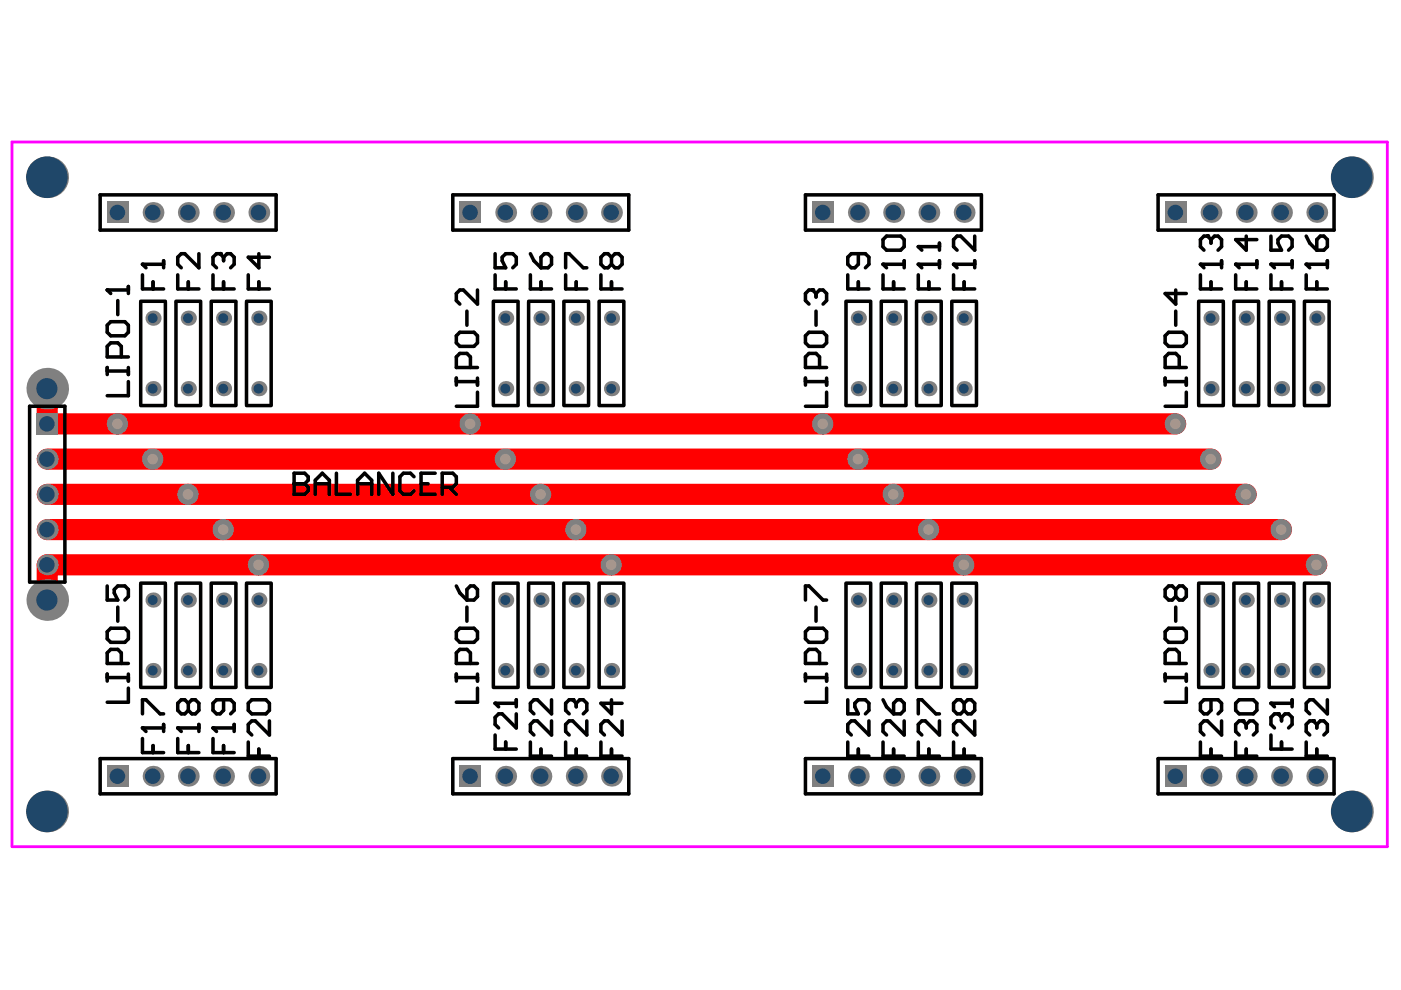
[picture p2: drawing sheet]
<svg xmlns="http://www.w3.org/2000/svg" width="297mm" height="210mm" viewBox="0 0 297 210" stroke-linecap="round" stroke-linejoin="round" font-family="sans-serif">
<path d="M2.5 30.1h291.6v149.4h-291.6z" fill="none" stroke="#f0f" stroke-width=".6"/>
<g fill="#a6968d">
<circle cx="54.8" cy="119.8" r="1.12"/>
<circle cx="47.3" cy="112.3" r="1.12"/>
<circle cx="39.9" cy="104.8" r="1.12"/>
<circle cx="32.4" cy="97.3" r="1.12"/>
<circle cx="129.6" cy="119.8" r="1.12"/>
<circle cx="122.1" cy="112.3" r="1.12"/>
<circle cx="114.6" cy="104.8" r="1.12"/>
<circle cx="107.1" cy="97.3" r="1.12"/>
<circle cx="204.3" cy="119.8" r="1.12"/>
<circle cx="196.9" cy="112.3" r="1.12"/>
<circle cx="189.4" cy="104.8" r="1.12"/>
<circle cx="181.9" cy="97.3" r="1.12"/>
<circle cx="279.1" cy="119.8" r="1.12"/>
<circle cx="271.6" cy="112.3" r="1.12"/>
<circle cx="264.2" cy="104.8" r="1.12"/>
<circle cx="256.7" cy="97.3" r="1.12"/>
<circle cx="249.2" cy="89.9" r="1.12"/>
<circle cx="174.4" cy="89.9" r="1.12"/>
<circle cx="99.7" cy="89.9" r="1.12"/>
<circle cx="24.9" cy="89.9" r="1.12"/>
</g>
<path d="M10 82.4v7.5h239.3M10 97.3h246.8M10 104.8h254.2M10 112.3h261.7M279.2 119.8h-269.2v7.4" fill="none" stroke="#f00" stroke-width="4.5"/>
<circle cx="54.8" cy="119.8" r="2.24" fill="#808080"/>
<circle cx="54.8" cy="119.8" r="1.12" fill="#a6968d"/>
<circle cx="47.3" cy="112.3" r="2.24" fill="#808080"/>
<circle cx="47.3" cy="112.3" r="1.12" fill="#a6968d"/>
<circle cx="39.9" cy="104.8" r="2.24" fill="#808080"/>
<circle cx="39.9" cy="104.8" r="1.12" fill="#a6968d"/>
<circle cx="32.4" cy="97.3" r="2.24" fill="#808080"/>
<circle cx="32.4" cy="97.3" r="1.12" fill="#a6968d"/>
<circle cx="129.6" cy="119.8" r="2.24" fill="#808080"/>
<circle cx="129.6" cy="119.8" r="1.12" fill="#a6968d"/>
<circle cx="122.1" cy="112.3" r="2.24" fill="#808080"/>
<circle cx="122.1" cy="112.3" r="1.12" fill="#a6968d"/>
<circle cx="114.6" cy="104.8" r="2.24" fill="#808080"/>
<circle cx="114.6" cy="104.8" r="1.12" fill="#a6968d"/>
<circle cx="107.1" cy="97.3" r="2.24" fill="#808080"/>
<circle cx="107.1" cy="97.3" r="1.12" fill="#a6968d"/>
<circle cx="204.3" cy="119.8" r="2.24" fill="#808080"/>
<circle cx="204.3" cy="119.8" r="1.12" fill="#a6968d"/>
<circle cx="196.9" cy="112.3" r="2.24" fill="#808080"/>
<circle cx="196.9" cy="112.3" r="1.12" fill="#a6968d"/>
<circle cx="189.4" cy="104.8" r="2.24" fill="#808080"/>
<circle cx="189.4" cy="104.8" r="1.12" fill="#a6968d"/>
<circle cx="181.9" cy="97.3" r="2.24" fill="#808080"/>
<circle cx="181.9" cy="97.3" r="1.12" fill="#a6968d"/>
<circle cx="279.1" cy="119.8" r="2.24" fill="#808080"/>
<circle cx="279.1" cy="119.8" r="1.12" fill="#a6968d"/>
<circle cx="271.6" cy="112.3" r="2.24" fill="#808080"/>
<circle cx="271.6" cy="112.3" r="1.12" fill="#a6968d"/>
<circle cx="264.2" cy="104.8" r="2.24" fill="#808080"/>
<circle cx="264.2" cy="104.8" r="1.12" fill="#a6968d"/>
<circle cx="256.7" cy="97.3" r="2.24" fill="#808080"/>
<circle cx="256.7" cy="97.3" r="1.12" fill="#a6968d"/>
<circle cx="249.2" cy="89.9" r="2.24" fill="#808080"/>
<circle cx="249.2" cy="89.9" r="1.12" fill="#a6968d"/>
<circle cx="174.4" cy="89.9" r="2.24" fill="#808080"/>
<circle cx="174.4" cy="89.9" r="1.12" fill="#a6968d"/>
<circle cx="99.7" cy="89.9" r="2.24" fill="#808080"/>
<circle cx="99.7" cy="89.9" r="1.12" fill="#a6968d"/>
<circle cx="24.9" cy="89.9" r="2.24" fill="#808080"/>
<circle cx="24.9" cy="89.9" r="1.12" fill="#a6968d"/>
<circle cx="47.4" cy="164.6" r="2.21" fill="#808080"/>
<circle cx="47.3" cy="164.6" r="1.64" fill="#1f4769"/>
<circle cx="47.4" cy="142.2" r="1.61" fill="#808080"/>
<circle cx="47.3" cy="142.2" r="1.05" fill="#1f4769"/>
<circle cx="47.4" cy="82.4" r="1.61" fill="#808080"/>
<circle cx="47.3" cy="82.4" r="1.05" fill="#1f4769"/>
<circle cx="47.4" cy="67.5" r="1.61" fill="#808080"/>
<circle cx="47.3" cy="67.5" r="1.05" fill="#1f4769"/>
<circle cx="47.4" cy="45.1" r="2.21" fill="#808080"/>
<circle cx="47.3" cy="45.1" r="1.64" fill="#1f4769"/>
<circle cx="107.2" cy="164.6" r="2.21" fill="#808080"/>
<circle cx="107.1" cy="164.6" r="1.64" fill="#1f4769"/>
<circle cx="107.2" cy="142.2" r="1.61" fill="#808080"/>
<circle cx="107.1" cy="142.2" r="1.05" fill="#1f4769"/>
<circle cx="107.2" cy="82.4" r="1.61" fill="#808080"/>
<circle cx="107.1" cy="82.4" r="1.05" fill="#1f4769"/>
<circle cx="107.2" cy="67.5" r="1.61" fill="#808080"/>
<circle cx="107.1" cy="67.5" r="1.05" fill="#1f4769"/>
<circle cx="107.2" cy="45.1" r="2.21" fill="#808080"/>
<circle cx="107.1" cy="45.1" r="1.64" fill="#1f4769"/>
<circle cx="196.9" cy="164.6" r="2.21" fill="#808080"/>
<circle cx="196.9" cy="164.6" r="1.64" fill="#1f4769"/>
<circle cx="196.9" cy="142.2" r="1.61" fill="#808080"/>
<circle cx="196.9" cy="142.2" r="1.05" fill="#1f4769"/>
<circle cx="196.9" cy="82.4" r="1.61" fill="#808080"/>
<circle cx="196.9" cy="82.4" r="1.05" fill="#1f4769"/>
<circle cx="196.9" cy="67.5" r="1.61" fill="#808080"/>
<circle cx="196.9" cy="67.5" r="1.05" fill="#1f4769"/>
<circle cx="196.9" cy="45.1" r="2.21" fill="#808080"/>
<circle cx="196.9" cy="45.1" r="1.64" fill="#1f4769"/>
<circle cx="256.8" cy="164.6" r="2.21" fill="#808080"/>
<circle cx="256.7" cy="164.6" r="1.64" fill="#1f4769"/>
<circle cx="256.8" cy="142.2" r="1.61" fill="#808080"/>
<circle cx="256.7" cy="142.2" r="1.05" fill="#1f4769"/>
<circle cx="256.8" cy="82.4" r="1.61" fill="#808080"/>
<circle cx="256.7" cy="82.4" r="1.05" fill="#1f4769"/>
<circle cx="256.8" cy="67.5" r="1.61" fill="#808080"/>
<circle cx="256.7" cy="67.5" r="1.05" fill="#1f4769"/>
<circle cx="256.8" cy="45.1" r="2.21" fill="#808080"/>
<circle cx="256.7" cy="45.1" r="1.64" fill="#1f4769"/>
<circle cx="47.4" cy="127.2" r="1.61" fill="#808080"/>
<circle cx="47.3" cy="127.2" r="1.05" fill="#1f4769"/>
<circle cx="107.2" cy="127.2" r="1.61" fill="#808080"/>
<circle cx="107.1" cy="127.2" r="1.05" fill="#1f4769"/>
<circle cx="196.9" cy="127.2" r="1.61" fill="#808080"/>
<circle cx="196.9" cy="127.2" r="1.05" fill="#1f4769"/>
<circle cx="256.8" cy="127.2" r="1.61" fill="#808080"/>
<circle cx="256.7" cy="127.2" r="1.05" fill="#1f4769"/>
<circle cx="10" cy="119.8" r="2.21" fill="#808080"/>
<circle cx="9.9" cy="119.8" r="1.64" fill="#1f4769"/>
<path d="M7.8 87.6h4.5v4.5h-4.5z" fill-rule="evenodd" fill="#808080"/>
<circle cx="9.9" cy="89.9" r="1.64" fill="#1f4769"/>
<circle cx="10" cy="112.3" r="2.21" fill="#808080"/>
<circle cx="9.9" cy="112.3" r="1.64" fill="#1f4769"/>
<circle cx="10" cy="104.8" r="2.21" fill="#808080"/>
<circle cx="9.9" cy="104.8" r="1.64" fill="#1f4769"/>
<circle cx="10" cy="97.3" r="2.21" fill="#808080"/>
<circle cx="9.9" cy="97.3" r="1.64" fill="#1f4769"/>
<circle cx="10" cy="37.6" r="4.4" fill="#808080"/>
<circle cx="9.9" cy="37.6" r="4.4" fill="#1f4769"/>
<circle cx="39.9" cy="164.6" r="2.21" fill="#808080"/>
<circle cx="39.9" cy="164.6" r="1.64" fill="#1f4769"/>
<circle cx="32.4" cy="164.6" r="2.21" fill="#808080"/>
<circle cx="32.4" cy="164.6" r="1.64" fill="#1f4769"/>
<circle cx="39.9" cy="142.2" r="1.61" fill="#808080"/>
<circle cx="39.9" cy="142.2" r="1.05" fill="#1f4769"/>
<circle cx="32.4" cy="142.2" r="1.61" fill="#808080"/>
<circle cx="32.4" cy="142.2" r="1.05" fill="#1f4769"/>
<circle cx="32.4" cy="82.4" r="1.61" fill="#808080"/>
<circle cx="32.4" cy="82.4" r="1.05" fill="#1f4769"/>
<circle cx="39.9" cy="82.4" r="1.61" fill="#808080"/>
<circle cx="39.9" cy="82.4" r="1.05" fill="#1f4769"/>
<circle cx="32.4" cy="67.5" r="1.61" fill="#808080"/>
<circle cx="32.4" cy="67.5" r="1.05" fill="#1f4769"/>
<circle cx="39.9" cy="67.5" r="1.61" fill="#808080"/>
<circle cx="39.9" cy="67.5" r="1.05" fill="#1f4769"/>
<circle cx="39.9" cy="45.1" r="2.21" fill="#808080"/>
<circle cx="39.9" cy="45.1" r="1.64" fill="#1f4769"/>
<circle cx="32.4" cy="45.1" r="2.21" fill="#808080"/>
<circle cx="32.4" cy="45.1" r="1.64" fill="#1f4769"/>
<circle cx="54.9" cy="164.6" r="2.21" fill="#808080"/>
<circle cx="54.8" cy="164.6" r="1.64" fill="#1f4769"/>
<circle cx="54.9" cy="142.2" r="1.61" fill="#808080"/>
<circle cx="54.8" cy="142.2" r="1.05" fill="#1f4769"/>
<circle cx="54.9" cy="82.4" r="1.61" fill="#808080"/>
<circle cx="54.8" cy="82.4" r="1.05" fill="#1f4769"/>
<circle cx="54.9" cy="67.5" r="1.61" fill="#808080"/>
<circle cx="54.8" cy="67.5" r="1.05" fill="#1f4769"/>
<circle cx="54.9" cy="45.1" r="2.21" fill="#808080"/>
<circle cx="54.8" cy="45.1" r="1.64" fill="#1f4769"/>
<circle cx="114.7" cy="164.6" r="2.21" fill="#808080"/>
<circle cx="114.6" cy="164.6" r="1.64" fill="#1f4769"/>
<path d="M97.5 162.3h4.5v4.5h-4.5z" fill-rule="evenodd" fill="#808080"/>
<circle cx="99.7" cy="164.6" r="1.64" fill="#1f4769"/>
<circle cx="114.7" cy="142.2" r="1.61" fill="#808080"/>
<circle cx="114.6" cy="142.2" r="1.05" fill="#1f4769"/>
<circle cx="114.7" cy="82.4" r="1.61" fill="#808080"/>
<circle cx="114.6" cy="82.4" r="1.05" fill="#1f4769"/>
<circle cx="114.7" cy="67.5" r="1.61" fill="#808080"/>
<circle cx="114.6" cy="67.5" r="1.05" fill="#1f4769"/>
<circle cx="114.7" cy="45.1" r="2.21" fill="#808080"/>
<circle cx="114.6" cy="45.1" r="1.64" fill="#1f4769"/>
<path d="M97.5 42.8h4.5v4.5h-4.5z" fill-rule="evenodd" fill="#808080"/>
<circle cx="99.7" cy="45.1" r="1.64" fill="#1f4769"/>
<circle cx="129.6" cy="164.6" r="2.21" fill="#808080"/>
<circle cx="129.6" cy="164.6" r="1.64" fill="#1f4769"/>
<circle cx="122.2" cy="164.6" r="2.21" fill="#808080"/>
<circle cx="122.1" cy="164.6" r="1.64" fill="#1f4769"/>
<circle cx="129.6" cy="142.2" r="1.61" fill="#808080"/>
<circle cx="129.6" cy="142.2" r="1.05" fill="#1f4769"/>
<circle cx="122.2" cy="142.2" r="1.61" fill="#808080"/>
<circle cx="122.1" cy="142.2" r="1.05" fill="#1f4769"/>
<circle cx="122.2" cy="82.4" r="1.61" fill="#808080"/>
<circle cx="122.1" cy="82.4" r="1.05" fill="#1f4769"/>
<circle cx="129.6" cy="82.4" r="1.61" fill="#808080"/>
<circle cx="129.6" cy="82.4" r="1.05" fill="#1f4769"/>
<circle cx="122.2" cy="67.5" r="1.61" fill="#808080"/>
<circle cx="122.1" cy="67.5" r="1.05" fill="#1f4769"/>
<circle cx="129.6" cy="67.5" r="1.61" fill="#808080"/>
<circle cx="129.6" cy="67.5" r="1.05" fill="#1f4769"/>
<circle cx="129.6" cy="45.1" r="2.21" fill="#808080"/>
<circle cx="129.6" cy="45.1" r="1.64" fill="#1f4769"/>
<circle cx="122.2" cy="45.1" r="2.21" fill="#808080"/>
<circle cx="122.1" cy="45.1" r="1.64" fill="#1f4769"/>
<circle cx="182" cy="164.6" r="2.21" fill="#808080"/>
<circle cx="181.9" cy="164.6" r="1.64" fill="#1f4769"/>
<path d="M172.3 162.3h4.5v4.5h-4.5z" fill-rule="evenodd" fill="#808080"/>
<circle cx="174.4" cy="164.6" r="1.64" fill="#1f4769"/>
<circle cx="182" cy="142.2" r="1.61" fill="#808080"/>
<circle cx="181.9" cy="142.2" r="1.05" fill="#1f4769"/>
<circle cx="182" cy="82.4" r="1.61" fill="#808080"/>
<circle cx="181.9" cy="82.4" r="1.05" fill="#1f4769"/>
<circle cx="182" cy="67.5" r="1.61" fill="#808080"/>
<circle cx="181.9" cy="67.5" r="1.05" fill="#1f4769"/>
<circle cx="182" cy="45.1" r="2.21" fill="#808080"/>
<circle cx="181.9" cy="45.1" r="1.64" fill="#1f4769"/>
<path d="M172.3 42.8h4.5v4.5h-4.5z" fill-rule="evenodd" fill="#808080"/>
<circle cx="174.4" cy="45.1" r="1.64" fill="#1f4769"/>
<circle cx="204.4" cy="164.6" r="2.21" fill="#808080"/>
<circle cx="204.3" cy="164.6" r="1.64" fill="#1f4769"/>
<circle cx="204.4" cy="142.2" r="1.61" fill="#808080"/>
<circle cx="204.3" cy="142.2" r="1.05" fill="#1f4769"/>
<circle cx="204.4" cy="82.4" r="1.61" fill="#808080"/>
<circle cx="204.3" cy="82.4" r="1.05" fill="#1f4769"/>
<circle cx="204.4" cy="67.5" r="1.61" fill="#808080"/>
<circle cx="204.3" cy="67.5" r="1.05" fill="#1f4769"/>
<circle cx="204.4" cy="45.1" r="2.21" fill="#808080"/>
<circle cx="204.3" cy="45.1" r="1.64" fill="#1f4769"/>
<path d="M247 162.3h4.5v4.5h-4.5z" fill-rule="evenodd" fill="#808080"/>
<circle cx="249.2" cy="164.6" r="1.64" fill="#1f4769"/>
<path d="M247 42.8h4.5v4.5h-4.5z" fill-rule="evenodd" fill="#808080"/>
<circle cx="249.2" cy="45.1" r="1.64" fill="#1f4769"/>
<circle cx="279.2" cy="164.6" r="2.21" fill="#808080"/>
<circle cx="279.1" cy="164.6" r="1.64" fill="#1f4769"/>
<circle cx="271.7" cy="164.6" r="2.21" fill="#808080"/>
<circle cx="271.6" cy="164.6" r="1.64" fill="#1f4769"/>
<circle cx="279.2" cy="142.2" r="1.61" fill="#808080"/>
<circle cx="279.1" cy="142.2" r="1.05" fill="#1f4769"/>
<circle cx="271.7" cy="142.2" r="1.61" fill="#808080"/>
<circle cx="271.6" cy="142.2" r="1.05" fill="#1f4769"/>
<circle cx="271.7" cy="82.4" r="1.61" fill="#808080"/>
<circle cx="271.6" cy="82.4" r="1.05" fill="#1f4769"/>
<circle cx="279.2" cy="82.4" r="1.61" fill="#808080"/>
<circle cx="279.1" cy="82.4" r="1.05" fill="#1f4769"/>
<circle cx="271.7" cy="67.5" r="1.61" fill="#808080"/>
<circle cx="271.6" cy="67.5" r="1.05" fill="#1f4769"/>
<circle cx="279.2" cy="67.5" r="1.61" fill="#808080"/>
<circle cx="279.1" cy="67.5" r="1.05" fill="#1f4769"/>
<circle cx="279.2" cy="45.1" r="2.21" fill="#808080"/>
<circle cx="279.1" cy="45.1" r="1.64" fill="#1f4769"/>
<circle cx="271.7" cy="45.1" r="2.21" fill="#808080"/>
<circle cx="271.6" cy="45.1" r="1.64" fill="#1f4769"/>
<circle cx="10" cy="172" r="4.4" fill="#808080"/>
<circle cx="9.9" cy="172" r="4.4" fill="#1f4769"/>
<circle cx="10" cy="82.4" r="4.4" fill="#808080"/>
<circle cx="9.9" cy="82.4" r="2.24" fill="#1f4769"/>
<circle cx="10" cy="127.2" r="4.4" fill="#808080"/>
<circle cx="9.9" cy="127.2" r="2.24" fill="#1f4769"/>
<circle cx="39.9" cy="127.2" r="1.61" fill="#808080"/>
<circle cx="39.9" cy="127.2" r="1.05" fill="#1f4769"/>
<circle cx="32.4" cy="127.2" r="1.61" fill="#808080"/>
<circle cx="32.4" cy="127.2" r="1.05" fill="#1f4769"/>
<circle cx="54.9" cy="127.2" r="1.61" fill="#808080"/>
<circle cx="54.8" cy="127.2" r="1.05" fill="#1f4769"/>
<circle cx="114.7" cy="127.2" r="1.61" fill="#808080"/>
<circle cx="114.6" cy="127.2" r="1.05" fill="#1f4769"/>
<circle cx="129.6" cy="127.2" r="1.61" fill="#808080"/>
<circle cx="129.6" cy="127.2" r="1.05" fill="#1f4769"/>
<circle cx="122.2" cy="127.2" r="1.61" fill="#808080"/>
<circle cx="122.1" cy="127.2" r="1.05" fill="#1f4769"/>
<circle cx="182" cy="127.2" r="1.61" fill="#808080"/>
<circle cx="181.9" cy="127.2" r="1.05" fill="#1f4769"/>
<circle cx="204.4" cy="127.2" r="1.61" fill="#808080"/>
<circle cx="204.3" cy="127.2" r="1.05" fill="#1f4769"/>
<circle cx="279.2" cy="127.2" r="1.61" fill="#808080"/>
<circle cx="279.1" cy="127.2" r="1.05" fill="#1f4769"/>
<circle cx="271.7" cy="127.2" r="1.61" fill="#808080"/>
<circle cx="271.6" cy="127.2" r="1.05" fill="#1f4769"/>
<path d="M22.7 162.3h4.5v4.5h-4.5z" fill-rule="evenodd" fill="#808080"/>
<circle cx="24.9" cy="164.6" r="1.64" fill="#1f4769"/>
<path d="M22.7 42.8h4.5v4.5h-4.5z" fill-rule="evenodd" fill="#808080"/>
<circle cx="24.9" cy="45.1" r="1.64" fill="#1f4769"/>
<circle cx="189.5" cy="164.6" r="2.21" fill="#808080"/>
<circle cx="189.4" cy="164.6" r="1.64" fill="#1f4769"/>
<circle cx="189.5" cy="142.2" r="1.61" fill="#808080"/>
<circle cx="189.4" cy="142.2" r="1.05" fill="#1f4769"/>
<circle cx="189.5" cy="82.4" r="1.61" fill="#808080"/>
<circle cx="189.4" cy="82.4" r="1.05" fill="#1f4769"/>
<circle cx="189.5" cy="67.5" r="1.61" fill="#808080"/>
<circle cx="189.4" cy="67.5" r="1.05" fill="#1f4769"/>
<circle cx="189.5" cy="45.1" r="2.21" fill="#808080"/>
<circle cx="189.4" cy="45.1" r="1.64" fill="#1f4769"/>
<circle cx="264.2" cy="164.6" r="2.21" fill="#808080"/>
<circle cx="264.2" cy="164.6" r="1.64" fill="#1f4769"/>
<circle cx="264.2" cy="142.2" r="1.61" fill="#808080"/>
<circle cx="264.2" cy="142.2" r="1.05" fill="#1f4769"/>
<circle cx="264.2" cy="82.4" r="1.61" fill="#808080"/>
<circle cx="264.2" cy="82.4" r="1.05" fill="#1f4769"/>
<circle cx="264.2" cy="67.5" r="1.61" fill="#808080"/>
<circle cx="264.2" cy="67.5" r="1.05" fill="#1f4769"/>
<circle cx="286.7" cy="37.6" r="4.4" fill="#808080"/>
<circle cx="286.6" cy="37.6" r="4.4" fill="#1f4769"/>
<circle cx="264.2" cy="45.1" r="2.21" fill="#808080"/>
<circle cx="264.2" cy="45.1" r="1.64" fill="#1f4769"/>
<circle cx="189.5" cy="127.2" r="1.61" fill="#808080"/>
<circle cx="189.4" cy="127.2" r="1.05" fill="#1f4769"/>
<circle cx="286.7" cy="172" r="4.4" fill="#808080"/>
<circle cx="286.6" cy="172" r="4.4" fill="#1f4769"/>
<circle cx="264.2" cy="127.2" r="1.61" fill="#808080"/>
<circle cx="264.2" cy="127.2" r="1.05" fill="#1f4769"/>
<g fill="none" stroke="#000" stroke-width=".75">
<path d="M21.2 41.3h37.3v7.5h-37.3zM30.2 58.3v3h4.5M32.4 59.8v1.5M34.7 55.3v1.5M34.7 56h-4.5l.8 .8M37.7 58.3v3h4.5M39.9 59.8v1.5M42.2 53.8v3l-3-3h-.8l-.7 .7v1.5l.7 .8M45.2 58.3v3h4.4M47.4 54.5l-.7-.7h-.8l-.7 .7v1.5l.7 .8M47.4 54.5l.8-.7h.7l.7 .7v1.5l-.7 .8M47.4 54.5v.8"/>
<path d="M47.4 59.8v1.5M52.6 58.3v3h4.5M54.9 53.8v3l-2.3-2.3h4.5M54.9 59.8v1.5M96 41.3h37.3v7.5h-37.3zM105 58.3v3h4.5M105 53.8v3h2.2l-.7-1.5v-.8l.7-.7h1.5l.8 .7v1.5l-.8 .8M107.2 59.8v1.5M112.5 58.3v3h4.4M112.5 53.8l.7 1.5 1.5 1.5M114.7 54.5l.7-.7h.8l.7 .7v1.5l-.7 .8h-1.5zM114.7 59.8v1.5"/>
<path d="M119.9 58.3v3h4.5M119.9 56.8v-3h.8l3 3h.7M122.2 59.8v1.5M127.4 58.3v3h4.5M129.6 54.5l-.7-.7h-.7l-.8 .7v1.5l.8 .8h.7l.7-.8M129.6 54.5l.8-.7h.7l.8 .7v1.5l-.8 .8h-.7l-.8-.8M129.6 54.5v1.5M129.6 59.8v1.5M170.8 41.3h37.3v7.5h-37.3zM179.7 58.3v3h4.5M182 53.8v2.2l-.8 .8h-.7l-.8-.8v-1.5l.8-.7h3l.7 .7v1.5l-.7 .8M182 59.8v1.5"/>
<path d="M187.2 58.3v3h4.5M187.2 50.8l.8-.7h3l.7 .7v1.5l-.7 .7h-3l-.8-.7zM189.5 59.8v1.5M191.7 56h-4.5l.8 .8M191.7 55.3v1.5M194.7 58.3v3h4.5M196.9 59.8v1.5M199.2 56h-4.5l.7 .8M199.2 51.6v1.4M199.2 55.3v1.5M199.2 52.3h-4.5l.7 .7M202.2 58.3v3h4.5"/>
<path d="M204.4 59.8v1.5M206.7 56h-4.5l.7 .8M206.7 50.1v2.9l-3-2.9h-.8l-.7 .7v1.5l.7 .7M206.7 55.3v1.5M245.5 41.3h37.3v7.5h-37.3zM254.5 58.3v3h4.5M256.8 50.8l-.8-.7h-.7l-.8 .7v1.5l.8 .7M256.8 50.8l.7-.7h.7l.8 .7v1.5l-.8 .7M256.8 50.8v.8M256.8 59.8v1.5M259 56h-4.5l.8 .8M259 55.3v1.5"/>
<path d="M262 58.3v3h4.5M264.2 50.1v2.9l-2.2-2.2h4.5M264.2 59.8v1.5M266.5 56h-4.5l.7 .8M266.5 55.3v1.5M269.5 58.3v3h4.4M269.5 50.1v2.9h2.2l-.7-1.4v-.8l.7-.7h1.5l.7 .7v1.5l-.7 .7M271.7 59.8v1.5M273.9 56h-4.4l.7 .8M273.9 55.3v1.5M276.9 58.3v3h4.5M276.9 50.1l.8 1.5 1.5 1.4"/>
<path d="M279.2 50.8l.7-.7h.8l.7 .7v1.5l-.7 .7h-1.5zM279.2 59.8v1.5M281.4 56h-4.5l.8 .8M281.4 55.3v1.5M22.7 69l.8-.8h3l.7 .8v1.5l-.7 .7h-3l-.8-.7zM22.7 77.9v1.5M22.7 78.7h4.5M25 63.7v3M25.7 75.7v-2.3l-.7-.7h-1.5l-.8 .7v2.3h4.5M27.2 61.5h-4.5l.8 .7M27.2 60.7v1.5M27.2 77.9v1.5"/>
<path d="M29.8 64.1v21.7M29.8 63.9h5.3M35.1 64.1v21.7M37.3 64.1v21.7M37.3 63.9h5.2M42.5 64.1v21.7M44.8 64.1v21.7M44.8 63.9h5.2M50 64.1v21.7M52.3 64.1v21.7M52.3 63.9h5.2M57.5 64.1v21.7"/>
<path d="M96.7 71.2l.8-.7h3l.7 .7v1.5l-.7 .7h-3l-.8-.7zM99 66v3M99.7 77.9v-2.2l-.7-.8h-1.5l-.8 .8v2.2h4.5M101.2 61.5v3l-3-3h-.7l-.8 .7v1.5l.8 .8M104.6 64.1v21.7M104.6 63.9h5.2M109.8 64.1v21.7M112.1 64.1v21.7M112.1 63.9h5.2M117.3 64.1v21.7M119.6 64.1v21.7M119.6 63.9h5.2"/>
<path d="M124.8 64.1v21.7M127 64.1v21.7M127 63.9h5.3M132.3 64.1v21.7M170.8 71.2l.7-.7h3l.8 .7v1.5l-.8 .7h-3l-.7-.7zM173 62.2l-.7-.7h-.8l-.7 .7v1.5l.7 .8M173 62.2l.8-.7h.7l.8 .7v1.5l-.8 .8M173 62.2v.8M173 66v3M173.8 77.9v-2.2l-.8-.8h-1.5l-.7 .8v2.2h4.5M179.4 64.1v21.7M179.4 63.9h5.2"/>
<path d="M184.6 64.1v21.7M186.8 64.1v21.7M186.8 63.9h5.3M192.1 64.1v21.7M194.3 64.1v21.7M194.3 63.9h5.3M199.6 64.1v21.7M201.8 64.1v21.7M201.8 63.9h5.2M207 64.1v21.7M247 71.2l.8-.7h3l.7 .7v1.5l-.7 .7h-3l-.8-.7zM249.3 61.5v3l-2.3-2.3h4.5"/>
<path d="M249.3 66v3M250 77.9v-2.2l-.7-.8h-1.5l-.8 .8v2.2h4.5M254.1 64.1v21.7M254.1 63.9h5.3M259.4 64.1v21.7M261.6 64.1v21.7M261.6 63.9h5.2M266.8 64.1v21.7M269.1 64.1v21.7M269.1 63.9h5.2M274.3 64.1v21.7M276.6 64.1v21.7"/>
<path d="M276.6 63.9h5.2M281.8 64.1v21.7M6.3 86.1h7.5v37.3h-7.5zM27.2 80.9v3h-4.5M29.8 86h5.3M37.3 86h5.2M44.8 86h5.2M52.3 86h5.2M96.7 80.2v1.5M96.7 80.9h4.5M101.2 83.2v2.9h-4.5M101.2 80.2v1.5"/>
<path d="M104.6 86h5.2M112.1 86h5.2M119.6 86h5.2M127 86h5.3M170.8 80.2v1.5M170.8 80.9h4.5M175.3 83.2v2.9h-4.5M175.3 80.2v1.5M179.4 86h5.2M186.8 86h5.3M194.3 86h5.3M201.8 86h5.2"/>
<path d="M247 80.9h4.5M247 80.2v1.5M251.5 83.2v2.9h-4.5M251.5 80.2v1.5M254.1 86h5.3M261.6 86h5.2M269.1 86h5.2M276.6 86h5.2M62.4 100.3h2.2l.7 .8v.7l-.7 .8 .7 .7v.8l-.7 .7h-2.2zM62.4 102.6h2.2M66.8 102.6h3M66.8 104.8v-3l1.5-1.5 1.5 1.5v3"/>
<path d="M71.3 100.3v4.5h3M75.8 102.6h3M75.8 104.8v-3l1.5-1.5 1.5 1.5v3M83.3 100.3v4.5l-3-4.5v4.5M87.8 101.1l-.8-.8h-1.5l-.7 .8v3l.7 .7h1.5l.8-.7M89.3 102.6h1.5M92.3 100.3h-3v4.5h3M93.8 103.3h2.2l.7-.7v-1.5l-.7-.8h-2.2v4.5M95.3 103.3l1.4 1.5M22.7 133.9l.8-.7h3l.7 .7v1.5l-.7 .8h-3l-.8-.8zM22.7 124.2v3h2.3l-.8-1.5v-.7l.8-.8h1.5l.7 .8v1.5l-.7 .7M25 128.7v3"/>
<path d="M29.8 123.9v21.6M29.8 123.6h5.3M35.1 123.9v21.6M37.3 123.9v21.6M37.3 123.6h5.2M42.5 123.9v21.6M44.8 123.9v21.6M44.8 123.6h5.2M50 123.9v21.6M52.3 123.9v21.6M52.3 123.6h5.2M57.5 123.9v21.6"/>
<path d="M96.7 133.9l.8-.7h3l.7 .7v1.5l-.7 .8h-3l-.8-.8zM96.7 124.2l.8 1.5 1.5 1.5M99 125l.7-.8h.8l.7 .8v1.5l-.7 .7h-1.5zM99 128.7v3M104.6 123.9v21.6M104.6 123.6h5.2M109.8 123.9v21.6M112.1 123.9v21.6M112.1 123.6h5.2M117.3 123.9v21.6M119.6 123.9v21.6M119.6 123.6h5.2"/>
<path d="M124.8 123.9v21.6M127 123.9v21.6M127 123.6h5.3M132.3 123.9v21.6M170.8 127.2v-3h.7l3 3h.8M170.8 133.9l.7-.7h3l.8 .7v1.5l-.8 .8h-3l-.7-.8zM173 128.7v3M179.4 123.9v21.6M179.4 123.6h5.2M184.6 123.9v21.6M186.8 123.9v21.6M186.8 123.6h5.3"/>
<path d="M192.1 123.9v21.6M194.3 123.9v21.6M194.3 123.6h5.3M199.6 123.9v21.6M201.8 123.9v21.6M201.8 123.6h5.2M207 123.9v21.6M247 133.9l.8-.7h3l.7 .7v1.5l-.7 .8h-3l-.8-.8zM249.3 125l.7-.8h.8l.7 .8v1.5l-.7 .7h-.8l-.7-.7M249.3 125l-.8-.8h-.7l-.8 .8v1.5l.8 .7h.7l.8-.7M249.3 125v1.5M249.3 128.7v3"/>
<path d="M254.1 123.9v21.6M254.1 123.6h5.3M259.4 123.9v21.6M261.6 123.9v21.6M261.6 123.6h5.2M266.8 123.9v21.6M269.1 123.9v21.6M269.1 123.6h5.2M274.3 123.9v21.6M276.6 123.9v21.6M276.6 123.6h5.2M281.8 123.9v21.6"/>
<path d="M22.7 143.7h4.5M22.7 142.9v1.5M25.7 140.7v-2.3l-.7-.7h-1.5l-.8 .7v2.3h4.5M27.2 145.9v3h-4.5M27.2 142.9v1.5M29.8 145.8h5.3M30.2 151.4v-3h.8l2.9 3h.8M30.2 156.6v3h4.5M32.4 158.1v1.5M34.7 153.6v1.5M34.7 154.3h-4.5l.8 .8M37.3 145.8h5.2"/>
<path d="M37.7 156.6v3h4.5M39.9 149.1l-.7-.7h-.8l-.7 .7v1.5l.7 .8h.8l.7-.8M39.9 149.1v1.5M39.9 158.1v1.5M39.9 149.1l.8-.7h.7l.8 .7v1.5l-.8 .8h-.7l-.8-.8M42.2 153.6v1.5M42.2 154.3h-4.5l.7 .8M44.8 145.8h5.2M45.2 156.6v3h4.4M47.4 148.4v2.2l-.7 .8h-.8l-.7-.8v-1.5l.7-.7h3l.7 .7v1.5l-.7 .8M47.4 158.1v1.5M49.6 154.3h-4.4l.7 .8"/>
<path d="M49.6 153.6v1.5M52.3 145.8h5.2M52.6 149.1l.8-.7h3l.7 .7v1.5l-.7 .8h-3l-.8-.8zM52.6 157.3v3h4.5M54.9 158.8v1.5M57.1 152.8v3l-3-3h-.7l-.8 .8v1.5l.8 .7M96.7 142.9v1.5M96.7 143.7h4.5M99.7 140.7v-2.3l-.7-.7h-1.5l-.8 .7v2.3h4.5M101.2 142.9v1.5M101.2 145.9v3h-4.5M104.6 145.8h5.2"/>
<path d="M105 155.8v3h4.5M107.2 157.3v1.5M109.5 151.4v2.9l-3-2.9h-.8l-.7 .7v1.5l.7 .7M109.5 148.4v1.5M109.5 149.1h-4.5l.7 .8M112.1 145.8h5.2M112.5 157.3v3h4.4M114.7 158.8v1.5M116.9 148.4v3l-3-3h-.7l-.7 .7v1.5l.7 .8M116.9 152.8v3l-3-3h-.7l-.7 .8v1.5l.7 .7M119.6 145.8h5.2M119.9 157.3v3h4.5"/>
<path d="M122.2 149.1l-.8-.7h-.7l-.8 .7v1.5l.8 .8M122.2 149.1l.7-.7h.8l.7 .7v1.5l-.7 .8M122.2 149.1v.8M122.2 158.8v1.5M124.4 152.8v3l-3-3h-.7l-.8 .8v1.5l.8 .7M127 145.8h5.3M127.4 157.3v3h4.5M129.6 148.4v3l-2.2-2.3h4.5M129.6 158.8v1.5M131.9 152.8v3l-3-3h-.7l-.8 .8v1.5l.8 .7M170.8 142.9v1.5M170.8 143.7h4.5"/>
<path d="M173.8 140.7v-2.3l-.8-.7h-1.5l-.7 .7v2.3h4.5M175.3 142.9v1.5M175.3 145.9v3h-4.5M179.4 145.8h5.2M179.7 148.4v3h2.3l-.8-1.5v-.8l.8-.7h1.5l.7 .7v1.5l-.7 .8M179.7 157.3v3h4.5M182 158.8v1.5M184.2 152.8v3l-3-3h-.7l-.8 .8v1.5l.8 .7M186.8 145.8h5.3M187.2 157.3v3h4.5M187.2 148.4l.8 1.5 1.5 1.5M189.5 149.1l.7-.7h.8l.7 .7v1.5l-.7 .8h-1.5z"/>
<path d="M189.5 158.8v1.5M191.7 152.8v3l-3-3h-.7l-.8 .8v1.5l.8 .7M194.3 145.8h5.3M194.7 151.4v-3h.7l3 3h.8M194.7 157.3v3h4.5M196.9 158.8v1.5M199.2 152.8v3l-3-3h-.8l-.7 .8v1.5l.7 .7M201.8 145.8h5.2M202.2 157.3v3h4.5M204.4 149.1l-.7-.7h-.8l-.7 .7v1.5l.7 .8h.8l.7-.8M204.4 149.1l.8-.7h.7l.8 .7v1.5l-.8 .8h-.7l-.8-.8M204.4 149.1v1.5"/>
<path d="M204.4 158.8v1.5M206.7 152.8v3l-3-3h-.8l-.7 .8v1.5l.7 .7M247 142.9v1.5M247 143.7h4.5M250 140.7v-2.3l-.7-.7h-1.5l-.8 .7v2.3h4.5M251.5 142.9v1.5M251.5 145.9v3h-4.5M254.1 145.8h5.3M254.5 157.3v3h4.5M256.8 148.4v2.2l-.8 .8h-.7l-.8-.8v-1.5l.8-.7h2.9l.8 .7v1.5l-.8 .8M256.8 158.8v1.5M259 152.8v3l-3-3h-.7l-.8 .8v1.5l.8 .7"/>
<path d="M261.6 145.8h5.2M262 149.1l.7-.7h3l.8 .7v1.5l-.8 .8h-3l-.7-.8zM262 157.3v3h4.5M264.2 153.6l-.7-.8h-.8l-.7 .8v1.5l.7 .7M264.2 153.6l.8-.8h.7l.8 .8v1.5l-.8 .7M264.2 153.6v.7M264.2 158.8v1.5M269.1 145.8h5.2M269.5 155.8v3h4.4M271.7 152.1l-.7-.7h-.8l-.7 .7v1.5l.7 .7M271.7 152.1l.8-.7h.7l.7 .7v1.5l-.7 .7M271.7 152.1v.7"/>
<path d="M271.7 157.3v1.5M273.9 149.1h-4.4l.7 .8M273.9 148.4v1.5M276.6 145.8h5.2M276.9 157.3v3h4.5M279.2 153.6l-.8-.8h-.7l-.8 .8v1.5l.8 .7M279.2 153.6l.7-.8h.8l.7 .8v1.5l-.7 .7M279.2 153.6v.7M279.2 158.8v1.5M281.4 148.4v3l-3-3h-.7l-.8 .7v1.5l.8 .8M21.2 160.8h37.3v7.5h-37.3zM96 160.8h37.3v7.5h-37.3z"/>
<path d="M170.8 160.8h37.3v7.5h-37.3zM245.5 160.8h37.3v7.5h-37.3z"/>
</g>
<g fill="#000">
<circle cx="30.2" cy="56" r=".37"/>
<circle cx="46.7" cy="53.8" r=".37"/>
<circle cx="187.2" cy="56" r=".37"/>
<circle cx="194.7" cy="56" r=".37"/>
<circle cx="194.7" cy="52.3" r=".37"/>
<circle cx="202.2" cy="56" r=".37"/>
<circle cx="254.5" cy="56" r=".37"/>
<circle cx="256" cy="50.1" r=".37"/>
<circle cx="262" cy="56" r=".37"/>
<circle cx="269.5" cy="56" r=".37"/>
<circle cx="276.9" cy="56" r=".37"/>
<circle cx="22.7" cy="61.5" r=".37"/>
<circle cx="172.3" cy="61.5" r=".37"/>
<circle cx="62.4" cy="102.6" r=".37"/>
<circle cx="30.2" cy="154.3" r=".37"/>
<circle cx="37.7" cy="154.3" r=".37"/>
<circle cx="45.2" cy="154.3" r=".37"/>
<circle cx="105" cy="149.1" r=".37"/>
<circle cx="121.4" cy="148.4" r=".37"/>
<circle cx="263.5" cy="152.8" r=".37"/>
<circle cx="269.5" cy="149.1" r=".37"/>
<circle cx="271" cy="151.4" r=".37"/>
<circle cx="278.4" cy="152.8" r=".37"/>
</g>
</svg>
